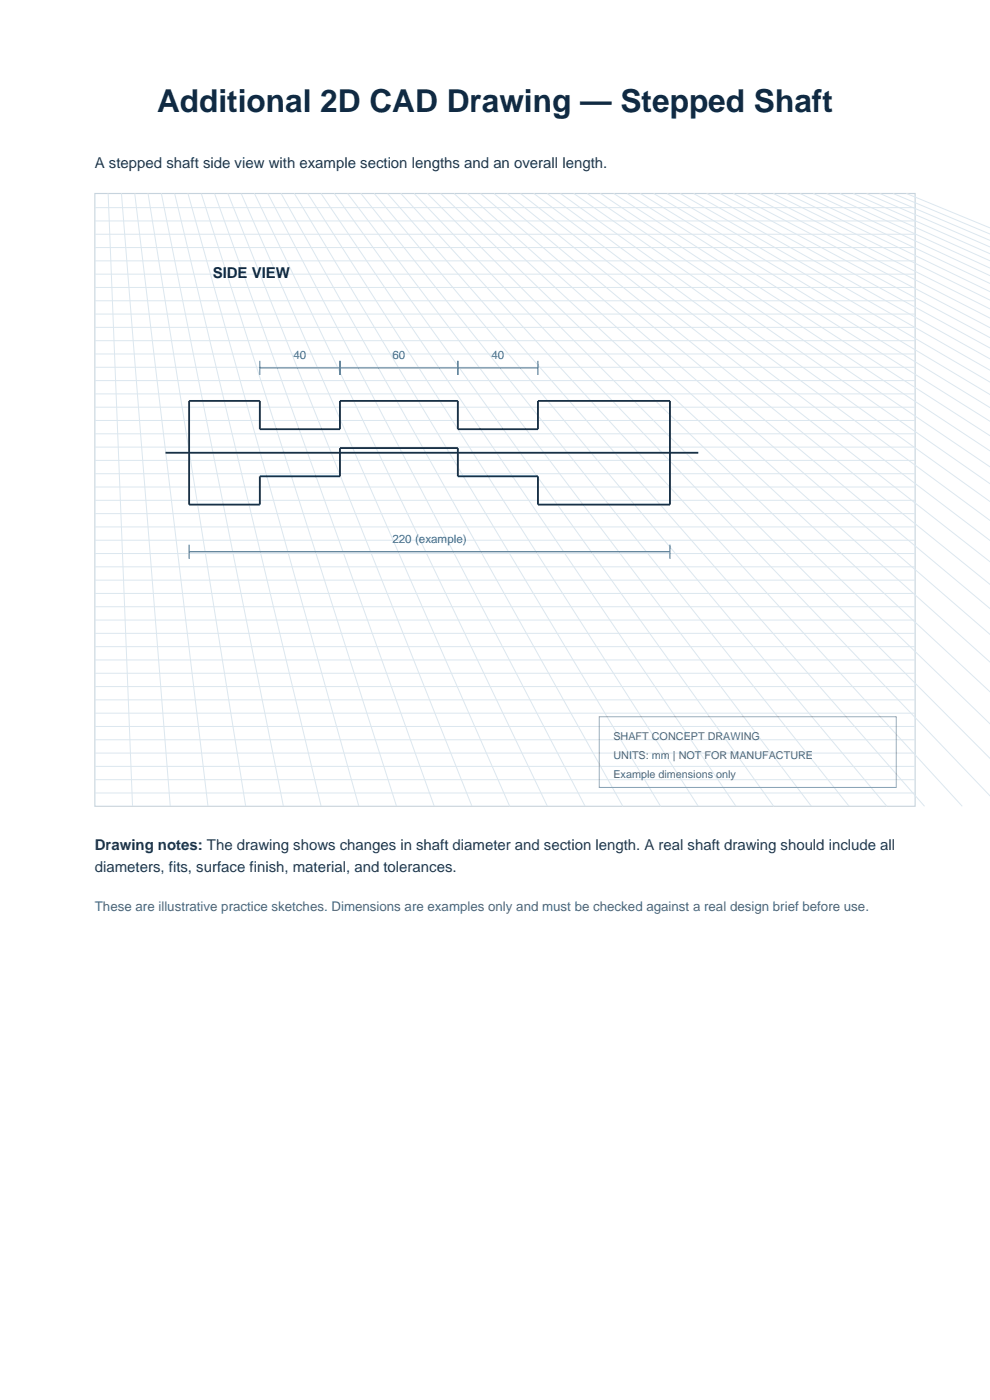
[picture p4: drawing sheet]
<svg xmlns="http://www.w3.org/2000/svg" width="210mm" height="297mm" viewBox="0 0 210 297" stroke-linecap="round" stroke-linejoin="round" font-family="sans-serif">
<defs><g id="words">
<text font-size="6.7" fill="#102a43" x="33.3" y="23.8">Additional 2D CAD Drawing — Stepped Shaft</text>
<g font-size="3.2" fill="#263746">
<text x="20.1" y="35.6">A stepped shaft side view with example section lengths and an overall length.</text>
<text x="20.1" y="180.3">Drawing notes: The drawing shows changes in shaft diameter and section length. A real shaft drawing should include all</text>
<text x="20.1" y="184.9">diameters, fits, surface finish, material, and tolerances.</text>
</g>
<text font-size="3.2" fill="#102a43" x="45.1" y="59.1">SIDE VIEW</text>
<text font-size="2.8" fill="#526777" x="20.1" y="193.3">These are illustrative practice sketches. Dimensions are examples only and must be checked against a real design brief before use.</text>
<g font-size="2.5" fill="#1479b8">
<text x="62.2" y="76.3">40</text>
<text x="83.2" y="76.3">60</text>
<text x="104.2" y="76.3">40</text>
<text x="83.2" y="115.3">220 (example)</text>
</g>
<g font-size="2.3" fill="#526777">
<text x="130.1" y="157.1">SHAFT CONCEPT DRAWING</text>
<text x="130.1" y="161.1">UNITS: mm | NOT FOR MANUFACTURE</text>
<text x="130.1" y="165.1">Example dimensions only</text>
</g>
</g></defs>
<path d="M20.1 41.1h174v130h-174z" fill="none" stroke="#c7d6e2" stroke-width=".25"/>
<g fill="none" stroke="#dce7ef" stroke-width=".21">
<path d="M20.1 58.2h174M20.1 55.3h174M20.1 52.5h174M20.1 49.7h174M20.1 46.9h174M20.1 44.1h174M22.9 41.1l5.2 130M25.8 41.1l10.3 130M28.6 41.1l15.5 130M31.4 41.1l20.7 130M34.2 41.1l25.9 130M37 41.1l31.1 130"/>
<path d="M39.9 41.1l36.2 130M42.7 41.1l41.4 130M45.5 41.1l46.6 130M48.3 41.1l51.8 130M51.2 41.1l56.9 130M54 41.1l62.1 130M56.8 41.1l67.3 130M59.6 41.1l72.5 130M62.4 41.1l77.7 130M65.3 41.1l82.8 130M68.1 41.1l88 130M70.9 41.1l93.2 130"/>
<path d="M73.7 41.1l98.4 130M76.6 41.1l103.5 130M79.4 41.1l108.7 130M82.2 41.1l113.9 130M85 41.1l119.1 130M87.8 41.1l122.2 127.8M90.7 41.1l119.3 119.8M93.5 41.1l116.5 112.5M96.3 41.1l113.7 105.7M99.1 41.1l110.9 99.4M102 41.1l108 93.5M104.8 41.1l105.2 88"/>
<path d="M107.6 41.1l102.4 82.9M110.4 41.1l99.6 78.1M113.2 41.1l96.8 73.6M116.1 41.1l93.9 69.3M118.9 41.1l91.1 65.3M121.7 41.1l88.3 61.6M124.5 41.1l85.5 58M127.4 41.1l82.6 54.6M130.2 41.1l79.8 51.4M133 41.1l77 48.3M135.8 41.1l74.2 45.4M138.6 41.1l71.4 42.6"/>
<path d="M141.5 41.1l68.5 40M144.3 41.1l65.7 37.5M147.1 41.1l62.9 35.1M149.9 41.1l60.1 32.8M152.8 41.1l57.2 30.6M155.6 41.1l54.4 28.4M158.4 41.1l51.6 26.4M161.2 41.1l48.8 24.5M164 41.1l46 22.6M166.9 41.1l43.1 20.8M169.7 41.1l40.3 19.1M172.5 41.1l37.5 17.4"/>
<path d="M175.3 41.1l34.7 15.8M178.2 41.1l31.8 14.2M181 41.1l29 12.8M183.8 41.1l26.2 11.3M186.6 41.1l23.4 9.9M189.4 41.1l20.6 8.6M192.3 41.1l17.7 7.3M20.1 77.9h174M20.1 75.1h174M20.1 72.3h174M20.1 69.5h174M20.1 66.6h174"/>
<path d="M20.1 63.8h174M20.1 61h174M20.1 97.7h174M20.1 94.9h174M20.1 92h174M20.1 89.2h174M20.1 86.4h174M20.1 83.6h174M20.1 80.7h174M20.1 117.4h174M20.1 114.6h174M20.1 111.8h174"/>
<path d="M20.1 109h174M20.1 106.1h174M20.1 103.3h174M20.1 100.5h174M20.1 137.2h174M20.1 134.4h174M20.1 131.5h174M20.1 128.7h174M20.1 125.9h174M20.1 123.1h174M20.1 120.3h174M20.1 159.8h174"/>
<path d="M20.1 156.9h174M20.1 154.1h174M20.1 151.3h174M20.1 148.5h174M20.1 145.7h174M20.1 142.8h174M20.1 140h174M20.1 168.2h174M20.1 165.4h174M20.1 162.6h174"/>
</g>
<path d="M35.1 96.1h113M40.1 85.1h15v5.9h17v-5.9h25v5.9h17v-5.9h28v22h-28v-6h-17v-6h-25v6h-17v6h-15z" fill="none" stroke="#152f45" stroke-width=".39"/>
<path d="M55.1 78.1h59M55.1 76.6v3M72.1 76.6v3M97.1 76.6v3M114.1 76.6v3M40.1 117h102M40.1 115.6v3M142.1 115.6v3" fill="none" stroke="#1479b8" stroke-width=".21"/>
<path d="M127.1 152.1h63v15h-63z" fill="none" stroke="#8fa7b8" stroke-width=".21"/>
<use href="#words"/>
</svg>
